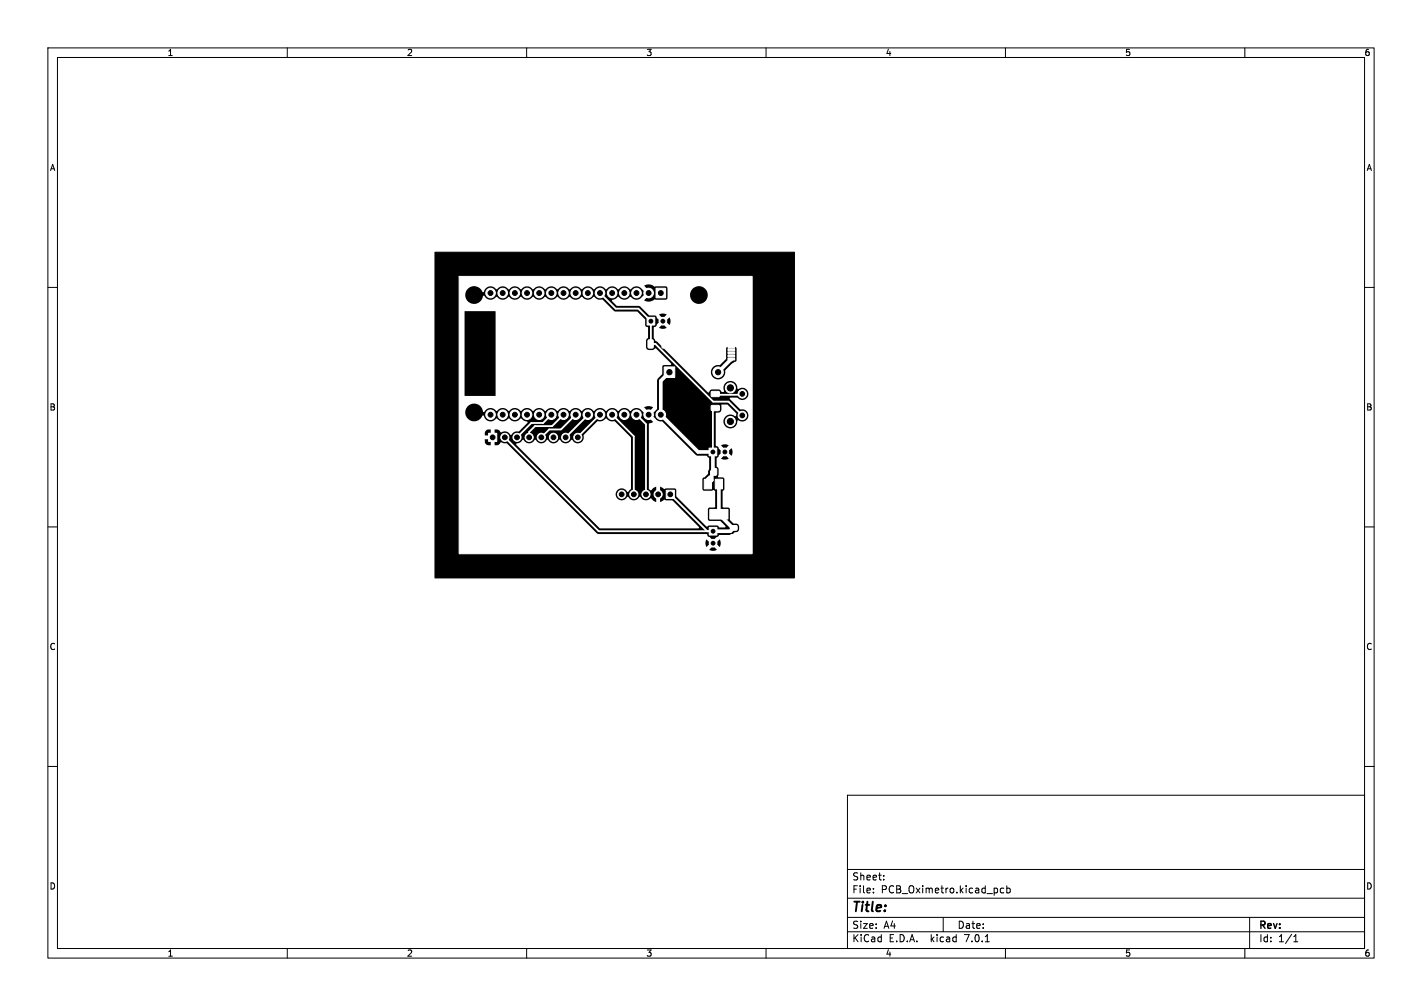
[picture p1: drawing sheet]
<svg xmlns="http://www.w3.org/2000/svg" width="297mm" height="210mm" viewBox="0 0 297 210" stroke-linecap="round" stroke-linejoin="round" font-family="sans-serif">
<defs><g id="words">
<text font-size="2.8" x="178" y="190.8">Title:</text>
<g font-size="2.1">
<text x="178" y="183.9">Sheet:</text>
<text x="178" y="186.6">File:</text>
<text x="184" y="186.6">PCB_Oximetro.kicad_pcb</text>
<text x="178" y="196.8">KiCad</text>
<text x="178" y="194">Size:</text>
<text x="184.6" y="194">A4</text>
<text x="185.6" y="196.8">E.D.A.</text>
<text x="194.4" y="196.8">kicad</text>
<text x="200" y="194">Date:</text>
<text x="201.5" y="196.8">7.0.1</text>
<text x="263" y="194.2">Rev:</text>
<text x="263" y="196.8">Id:</text>
<text x="267" y="196.8">1/1</text>
</g>
<g font-size="1.8">
<text x="35" y="11.8">1</text>
<text x="85" y="11.8">2</text>
<text x="135" y="11.8">3</text>
<text x="185" y="11.8">4</text>
<text x="235" y="11.8">5</text>
<text x="285" y="11.8">6</text>
<text x="10.4" y="35.8">A</text>
<text x="285.4" y="35.8">A</text>
<text x="10.3" y="85.8">B</text>
<text x="285.3" y="85.8">B</text>
<text x="10.3" y="135.8">C</text>
<text x="285.3" y="135.8">C</text>
<text x="10.3" y="185.8">D</text>
<text x="285.3" y="185.8">D</text>
<text x="35" y="199.8">1</text>
<text x="85" y="199.8">2</text>
<text x="135" y="199.8">3</text>
<text x="185" y="199.8">4</text>
<text x="235" y="199.8">5</text>
<text x="285" y="199.8">6</text>
</g>
</g></defs>
<g fill="none" stroke="#000" stroke-width=".21">
<path d="M10 10h277v190h-277zM12 12h273v186h-273zM60 10v2M110 10v2M160 10v2M210 10v2M260 10v2M10 60h2M285 60h2M10 110h2M285 110h2M10 160h2"/>
<path d="M285 160h2M177 166h108v32h-108zM60 198v2M110 198v2M160 198v2M177 194.5h108M177 191.5h108M177 187.5h108M177 181.5h108M182.4 186.3v.1M182.4 185.5v.1M184.6 183.6v.1"/>
<path d="M184.6 182.8v.1M197 191.5v3M205.8 196.6h.8M209.6 185.5l-.4-.1-.3 .3 .2 .6h.5M210 198v2M210.3 185.5l.4-.1 .3 .3-.1 .6h-.6M210.3 184.9v1.5M260 198v2M261 191.5v6.5M270.2 196.6h.9M270.2 195.5l.4-.4v1.5"/>
</g>
<path d="M90.8 52.6h75.1v68.1h-75.1z" fill="#000" stroke="#000" stroke-width=".21"/>
<g fill="#fff" stroke="#fff" stroke-width=".21">
<path d="M135.2 66.3h1.6v1.6h-1.6z"/>
<path d="M102.1 90.4h1.7v1.7h-1.7z"/>
<path d="M151.7 100.1h1.5v2h-1.5z"/>
<path d="M149.4 100.1h1.5v2h-1.5z"/>
<path d="M148.2 106.4h3.8v2h-3.8z"/>
<path d="M147.1 100.1h1.5v2h-1.5z"/>
<path d="M148.1 110.1h1.6v1.6h-1.6z"/>
<path d="M152 74.7h1.5v.4h-1.5z"/>
<path d="M152 74.1h1.5v.4h-1.5z"/>
<path d="M152 73.4h1.5v.5h-1.5z"/>
<path d="M152 72.8h1.5v.4h-1.5z"/>
<path d="M152 72.1h1.5v.5h-1.5z"/>
<path d="M154.6 76.3h2v2.3h-2z"/>
<path d="M154.6 73.9h2v1.8h-2z"/>
<path d="M154.6 71.6h2v1.8h-2z"/>
<path d="M154.6 68.7h2v2.3h-2z"/>
<path d="M148.1 93.5h1.6v1.6h-1.6z"/>
<path d="M135.4 71l.8-.1 .2 .2 .1 1.3-.2 .3h-.7l-.3-.2z"/>
<path d="M138.3 71l.8-.1 .3 .2v1.3l-.2 .3h-.7l-.2-.2z"/>
<path d="M139.2 102.4h1.7v1.7h-1.7z"/>
<path d="M152.6 109.8l1.2-.1 .2 .3v.5l-.3 .2h-1l-.2-.2z"/>
<path d="M152.6 111.7l1.2-.1 .2 .2v.6l-.3 .2h-1l-.2-.2z"/>
<path d="M148.8 97.8h.7l.2 .1v1.1l-.2 .2h-.6l-.2-.1z"/>
<path d="M150.7 97.8h.6l.3 .1v1.1l-.2 .2h-.5l-.3-.1z"/>
<path d="M138.7 76.6h2.2v2.2h-2.2z"/>
<path d="M148.6 84.7l1.5-.1 .2 .3v.7l-.3 .1h-1.3l-.2-.2z"/>
<path d="M148.6 81.8l1.5-.1 .2 .2v.8l-.3 .1h-1.3l-.2-.2z"/>
<path d="M137 60.2h2v2h-2z"/>
<circle cx="138.4" cy="67" r=".8"/>
<circle cx="105.4" cy="91.3" r=".85"/>
<circle cx="108" cy="91.3" r=".85"/>
<circle cx="110.5" cy="91.3" r=".85"/>
<circle cx="113.1" cy="91.3" r=".85"/>
<circle cx="115.6" cy="91.3" r=".85"/>
<circle cx="118.1" cy="91.3" r=".85"/>
<circle cx="120.7" cy="91.3" r=".85"/>
<circle cx="148.9" cy="113.4" r=".8"/>
<circle cx="151.4" cy="94.3" r=".8"/>
<circle cx="137.5" cy="103.2" r=".85"/>
<circle cx="134.9" cy="103.2" r=".85"/>
<circle cx="132.4" cy="103.2" r=".85"/>
<circle cx="129.8" cy="103.2" r=".85"/>
<circle cx="150" cy="77.7" r="1.1"/>
<circle cx="152.5" cy="81" r="1.05"/>
<circle cx="152.5" cy="88" r="1.05"/>
<circle cx="155" cy="82.2" r=".87"/>
<circle cx="155" cy="86.7" r=".87"/>
<circle cx="135.5" cy="61.2" r="1"/>
<circle cx="132.9" cy="61.2" r="1"/>
<circle cx="130.4" cy="61.2" r="1"/>
<circle cx="127.9" cy="61.2" r="1"/>
<circle cx="125.3" cy="61.2" r="1"/>
<circle cx="122.8" cy="61.2" r="1"/>
<circle cx="120.2" cy="61.2" r="1"/>
<circle cx="117.7" cy="61.2" r="1"/>
<circle cx="115.2" cy="61.2" r="1"/>
<circle cx="112.6" cy="61.2" r="1"/>
<circle cx="110.1" cy="61.2" r="1"/>
<circle cx="107.5" cy="61.2" r="1"/>
<circle cx="105" cy="61.2" r="1"/>
<circle cx="102.5" cy="61.2" r="1"/>
<circle cx="102.5" cy="86.6" r="1"/>
<circle cx="105" cy="86.6" r="1"/>
<circle cx="107.5" cy="86.6" r="1"/>
<circle cx="110.1" cy="86.6" r="1"/>
<circle cx="112.6" cy="86.6" r="1"/>
<circle cx="115.2" cy="86.6" r="1"/>
<circle cx="117.7" cy="86.6" r="1"/>
<circle cx="120.2" cy="86.6" r="1"/>
<circle cx="122.8" cy="86.6" r="1"/>
<circle cx="125.3" cy="86.6" r="1"/>
<circle cx="127.9" cy="86.6" r="1"/>
<circle cx="130.4" cy="86.6" r="1"/>
<circle cx="132.9" cy="86.6" r="1"/>
<circle cx="135.5" cy="86.6" r="1"/>
<circle cx="138" cy="86.6" r="1"/>
</g>
<path d="M139.8 77.7l-1.8 1.8v7.1l7.8 7.8h3.1v3.9l-.2 .2v1.7l-.8 .9v-1l.4-.5M152.8 75.1l-2.8 2.6M150.2 101.1v6.3l2.8 2.8h.2l-.6 .7h-3.7" fill="none" stroke="#fff" stroke-width=".76"/>
<g fill="none" stroke="#fff" stroke-width=".38">
<path d="M125.3 61.2l3.3 3.2h4.7l2.6 2.6v4.8h1l12.1 12h3.2l2.8 2.9M152.7 75h.1M105.4 91.3l19.6 19.6h23.9M115.2 86.6l-1.8 1.7h-2.4l-3 3M117.7 86.6l-2.4 2.4h-3.5l-1.3 1.2v1.1M120.2 86.6l-3 3.1h-2.5l-1.6 1.6M122.8 86.6l-4.7 4.7h.6M125.3 86.6l-4.6 4.7M127.9 86.6l4.5 4.5v12.1M130.4 86.6h.7M132.9 86.6l2 2v14.6M149.4 85.2l-.5 .5v8.7"/>
<path d="M155 82.2l-.2 .2h-5.2l-.2-.1M140 103.2l7.7 7.7"/>
</g>
<path d="M118.1 91.2v.1" fill="none" stroke="#fff" stroke-width=".25"/>
<path d="M96 57.8h61l.1 57.7-.2 .1h-60.9l-.1-.8h52.2l.8 .2 .8-.2-.8-.8-.8 .8h-52.2v-1.4h51.4l.3 .8 .8-.8h1.1l.8 .8 .2-.6-.2-1-.8 .8h-1.1l-.8-.8-.3 .8h-51.4v-21.2h5.3l.2 .5 .3 .2 .8 .1v-1.3h-1.3v.5h-5.3v-1.3h6.6v-1.2h-.5a.92 .92 0 0 0-.8 1.2h-5.3v-4.7h1.3v.2a1.9 1.9 0 0 0 1.7 1.6 1.9 1.9 0 0 0 1.9-1.3h.2a1.55 1.55 0 0 0 1.2 1.2 1.55 1.55 0 0 0 1.6-.6 1.59 1.59 0 0 0 2.5 0 1.59 1.59 0 0 0 2.5 0l.5 .4 .8 .3 .1 .2-1.8 1.8a1.78 1.78 0 0 0-1.7 .8 1.56 1.56 0 0 0-2.1-.6l-.5-.5h-.8v3.3l.8-.1 .5-.6 1.3 .3 18.8 18.8 22.8 .1 .4 .5 .4 .2 .6 .6 1.3-1.1h2.5l.8-.6a.68 .68 0 0 0 .9-.6l-.2-1-.4-.2h-.6l-.7-.8-.1-2.4-.2-.1-1.3-.2v-3.2l.4-.5v-2.1l-.3-.3-.9-.1a.34 .34 0 0 1 0-.6v-1.1l-.4-.6v-1.6h.9l.8 .3 .8-.3-.8-.8-.8 .8h-.9v-.1l1.1-1.2h1.2l.8 .8a1.57 1.57 0 0 0 0-1.7l-.8 .9h-1.2l-.6-.7-.3-.5-.4-.2h1.1l.8 .8 .8-.8-.8-.3-.8 .3h-1.1v-6.7l.1-.1 .5-.1 .4-.2 .2-1.4 1.1-.1 2 1.9-.1 .5-.2 .1a1.48 1.48 0 0 0-2.3 .5 1.48 1.48 0 0 0 1.2 2.1 1.48 1.48 0 0 0 1.6-1.7l.2-.1a1.33 1.33 0 0 0 2.1-.8 1.33 1.33 0 0 0-1.7-1.5l-2.2-2.2 .2-.2h1.3a1.32 1.32 0 0 0 1.9 .3 1.32 1.32 0 0 0 .2-1.9 1.32 1.32 0 0 0-1.8-.2l-.2-.1a1.5 1.5 0 0 0-1.7-1.6 1.5 1.5 0 0 0-1.1 2.2l-.1 .1a.53 .53 0 0 1-.7-.4l-.3-.1h-1.4l-.8 .6-4.3-4.2h4.9v.2a1.55 1.55 0 0 0 1.9 1.3 1.55 1.55 0 0 0 1.1-1.9l1.4-1.4 .9-.6 .1-2.5-.2-.3-1.7-.1-.3 .2-.1 2.3-1.3 1.3a1.52 1.52 0 0 0-1.8 1.5h-4.9l-6.2-6.3a1.16 1.16 0 0 1-.9-.9v-2.1h1.1l.9 .3 .8-.3-.8-.8-.9 .8h-1.1l.1-.1 .4-.1 .2-.5 .7-.7h1.1l.8 .9 .2-1.1-.2-.6-.8 .8h-1.1l-.7-.6-.2-.5-1.3-.1-.3-.1h2.2l.9 .8 .8-.8-.8-.3-.9 .3h-2.2l-1.9-1.8-4.6-.1-1.1-1.1h6.7a2.17 2.17 0 0 0 2.3-.2l2.3 .1 .3-.3v-.6h4.7a1.86 1.86 0 0 0 2.8 1.5 1.86 1.86 0 0 0 .1-3.2 1.86 1.86 0 0 0-2.9 1.4v.3h-4.7v-1.6l-.1-.3h-2.3a.69 .69 0 0 1-.9-.3l-.8-.1-.8 .2 1.5 1.6-1.5 1.5h-6.7l1.4-.8a1.59 1.59 0 0 0 2.5 0 1.48 1.48 0 0 0 2.3 .2l.9-.9-.9-.9a1.57 1.57 0 0 0-2.4 .1 1.6 1.6 0 0 0-2.5 0 1.6 1.6 0 0 0-2.6 0 1.6 1.6 0 0 0-2.5 0 1.6 1.6 0 0 0-2.5 0 1.6 1.6 0 0 0-2.6 0 1.6 1.6 0 0 0-2.5 0 1.6 1.6 0 0 0-2.6 0 1.6 1.6 0 0 0-2.5 0 1.6 1.6 0 0 0-2.5 0 1.6 1.6 0 0 0-2.6 0 1.6 1.6 0 0 0-2.5 0 1.5 1.5 0 0 0-1.5-.6 1.5 1.5 0 0 0-1.2 1.2h-.2a1.87 1.87 0 0 0-2.7-1.1 1.87 1.87 0 0 0-.4 2.9 1.87 1.87 0 0 0 2.9-.2l.3-.8 .2-.1a1.58 1.58 0 0 0 2.7 .2 1.59 1.59 0 0 0 2.5 0 1.59 1.59 0 0 0 2.5 0 1.59 1.59 0 0 0 2.6 0 1.59 1.59 0 0 0 2.5 0 1.59 1.59 0 0 0 2.6 0 1.59 1.59 0 0 0 2.5 0 1.59 1.59 0 0 0 2.5 0 1.59 1.59 0 0 0 2.6 0 1.84 1.84 0 0 0 1.8 .7l2.5 2.4 4.8 .1 1.5 1.6 .1 1.3 .5 .4 .1 2-.5 .7v1.4l.2 .3 .4 .3h.8l.7-.4 3.2 3.2-.1 .3h-1.5l-.3 .3v1.6l-.9 .9-.2 .4v6l-1.2 1.2 1.2 1.1 1.2 .3 6.9 7 .4 .1h1.9l.5 .5v2.3l-.2 1-1.2 1v2.2l.4 .4h1.5l.4-.2 .3 .2 .1 3.3-.1 .1h-1.1l-.3 .2v2.4l.3 .3h2.2l1.1 1v.2l-1.2 .1-.5-.4h-1.7l-.5 .2-6.3-6.2v-1.4l-.2-.3-2-.1-.3 .2-.9-.5v3.2l.9-.5 1.7 .2 5.4 5.5v.2l-20.6 .1-17.4-17.4-.1-.2 .2-.1a1.73 1.73 0 0 0 1.2-.8 1.44 1.44 0 0 0 2.6 0 1.44 1.44 0 0 0 2.5 0 1.44 1.44 0 0 0 2.6 0 1.44 1.44 0 0 0 2.5 0 1.36 1.36 0 0 0 1.7 .7 1.36 1.36 0 0 0 .8-1.7l3-2.9a1.76 1.76 0 0 0 1.7-.6 1.84 1.84 0 0 0 1.8 .7l3.4 3.4v10.6l-.7 .7a1.29 1.29 0 0 0-2-.5 1.29 1.29 0 0 0 .1 2.1 1.47 1.47 0 0 0 1.9-.6 1.44 1.44 0 0 0 2.5 0 1.5 1.5 0 0 0 2.4 .3l.5 .5 .6 .3v-3.2l-.6 .3-.5 .5-.5-.4v-13.4l.1-.2 .8-.3-2.4-2.4a1.57 1.57 0 0 0-2.4 .1 1.6 1.6 0 0 0-2.5 0 1.6 1.6 0 0 0-2.6 0 1.6 1.6 0 0 0-2.5 0 1.6 1.6 0 0 0-2.5 0 1.6 1.6 0 0 0-2.6 0 1.6 1.6 0 0 0-2.5 0 1.6 1.6 0 0 0-2.6 0 1.6 1.6 0 0 0-2.5 0 1.6 1.6 0 0 0-2.5 0 1.6 1.6 0 0 0-2.6 0 1.6 1.6 0 0 0-2.5 0l-.1-.1a1.41 1.41 0 0 0-2.4 .2h-.3l-.4-.9h34l1 1 .9-1a1.78 1.78 0 0 0-1.9 0h-34a1.86 1.86 0 0 0-2.1-.7 1.86 1.86 0 0 0-1.2 1.9h-1.3v-21.2h1.1v17.7h6.5v-17.7h-7.6z" fill="#fff"/>
<g fill="#000" stroke="#000" stroke-width=".21">
<circle cx="99" cy="61.6" r="1.6"/>
<circle cx="102.5" cy="61.2" r=".51"/>
<circle cx="105" cy="61.2" r=".51"/>
<circle cx="107.5" cy="61.2" r=".51"/>
<circle cx="110.1" cy="61.2" r=".51"/>
<circle cx="112.6" cy="61.2" r=".51"/>
<circle cx="115.2" cy="61.2" r=".51"/>
<circle cx="117.7" cy="61.2" r=".51"/>
<circle cx="120.2" cy="61.2" r=".51"/>
<circle cx="122.8" cy="61.2" r=".51"/>
<circle cx="125.3" cy="61.2" r=".51"/>
<circle cx="127.9" cy="61.2" r=".51"/>
<circle cx="130.4" cy="61.2" r=".51"/>
<circle cx="132.9" cy="61.2" r=".51"/>
<circle cx="135.5" cy="61.2" r=".51"/>
<circle cx="135.9" cy="67.1" r=".4"/>
<circle cx="138" cy="61.2" r=".51"/>
<circle cx="138.4" cy="67.1" r=".4"/>
<circle cx="139.8" cy="77.7" r=".55"/>
<circle cx="146" cy="61.6" r="1.6"/>
<circle cx="150" cy="77.7" r=".55"/>
<circle cx="99" cy="86.1" r="1.6"/>
<circle cx="102.5" cy="86.6" r=".51"/>
<circle cx="102.9" cy="91.3" r=".5"/>
<circle cx="105" cy="86.6" r=".51"/>
<circle cx="105.4" cy="91.3" r=".5"/>
<circle cx="107.5" cy="86.6" r=".51"/>
<circle cx="108" cy="91.3" r=".5"/>
<circle cx="110.1" cy="86.6" r=".51"/>
<circle cx="110.5" cy="91.3" r=".5"/>
<circle cx="112.6" cy="86.6" r=".51"/>
<circle cx="113.1" cy="91.3" r=".5"/>
<circle cx="115.2" cy="86.6" r=".51"/>
<circle cx="115.6" cy="91.3" r=".5"/>
<circle cx="117.7" cy="86.6" r=".51"/>
<circle cx="118.1" cy="91.3" r=".5"/>
<circle cx="120.2" cy="86.6" r=".51"/>
<circle cx="120.7" cy="91.3" r=".5"/>
<circle cx="122.8" cy="86.6" r=".51"/>
<circle cx="125.3" cy="86.6" r=".51"/>
<circle cx="127.9" cy="86.6" r=".51"/>
<circle cx="130.4" cy="86.6" r=".51"/>
<circle cx="132.9" cy="86.6" r=".51"/>
<circle cx="135.5" cy="86.6" r=".51"/>
<circle cx="138" cy="86.6" r=".51"/>
<circle cx="146" cy="86.1" r="1.6"/>
<circle cx="148.9" cy="94.3" r=".4"/>
<circle cx="151.4" cy="94.3" r=".4"/>
<circle cx="152.5" cy="88" r=".65"/>
<circle cx="152.5" cy="81" r=".65"/>
<circle cx="155" cy="82.2" r=".49"/>
<circle cx="155" cy="86.7" r=".5"/>
<circle cx="129.8" cy="103.2" r=".5"/>
<circle cx="132.4" cy="103.2" r=".5"/>
<circle cx="134.9" cy="103.2" r=".5"/>
<circle cx="137.5" cy="103.2" r=".5"/>
<circle cx="140" cy="103.2" r=".5"/>
<circle cx="148.9" cy="113.4" r=".4"/>
<circle cx="148.9" cy="110.9" r=".4"/>
</g>
<path d="M95.9 57.7h61.2v57.9h-61.2z" fill="none" stroke="#fff" stroke-width=".21"/>
<use href="#words"/>
</svg>
